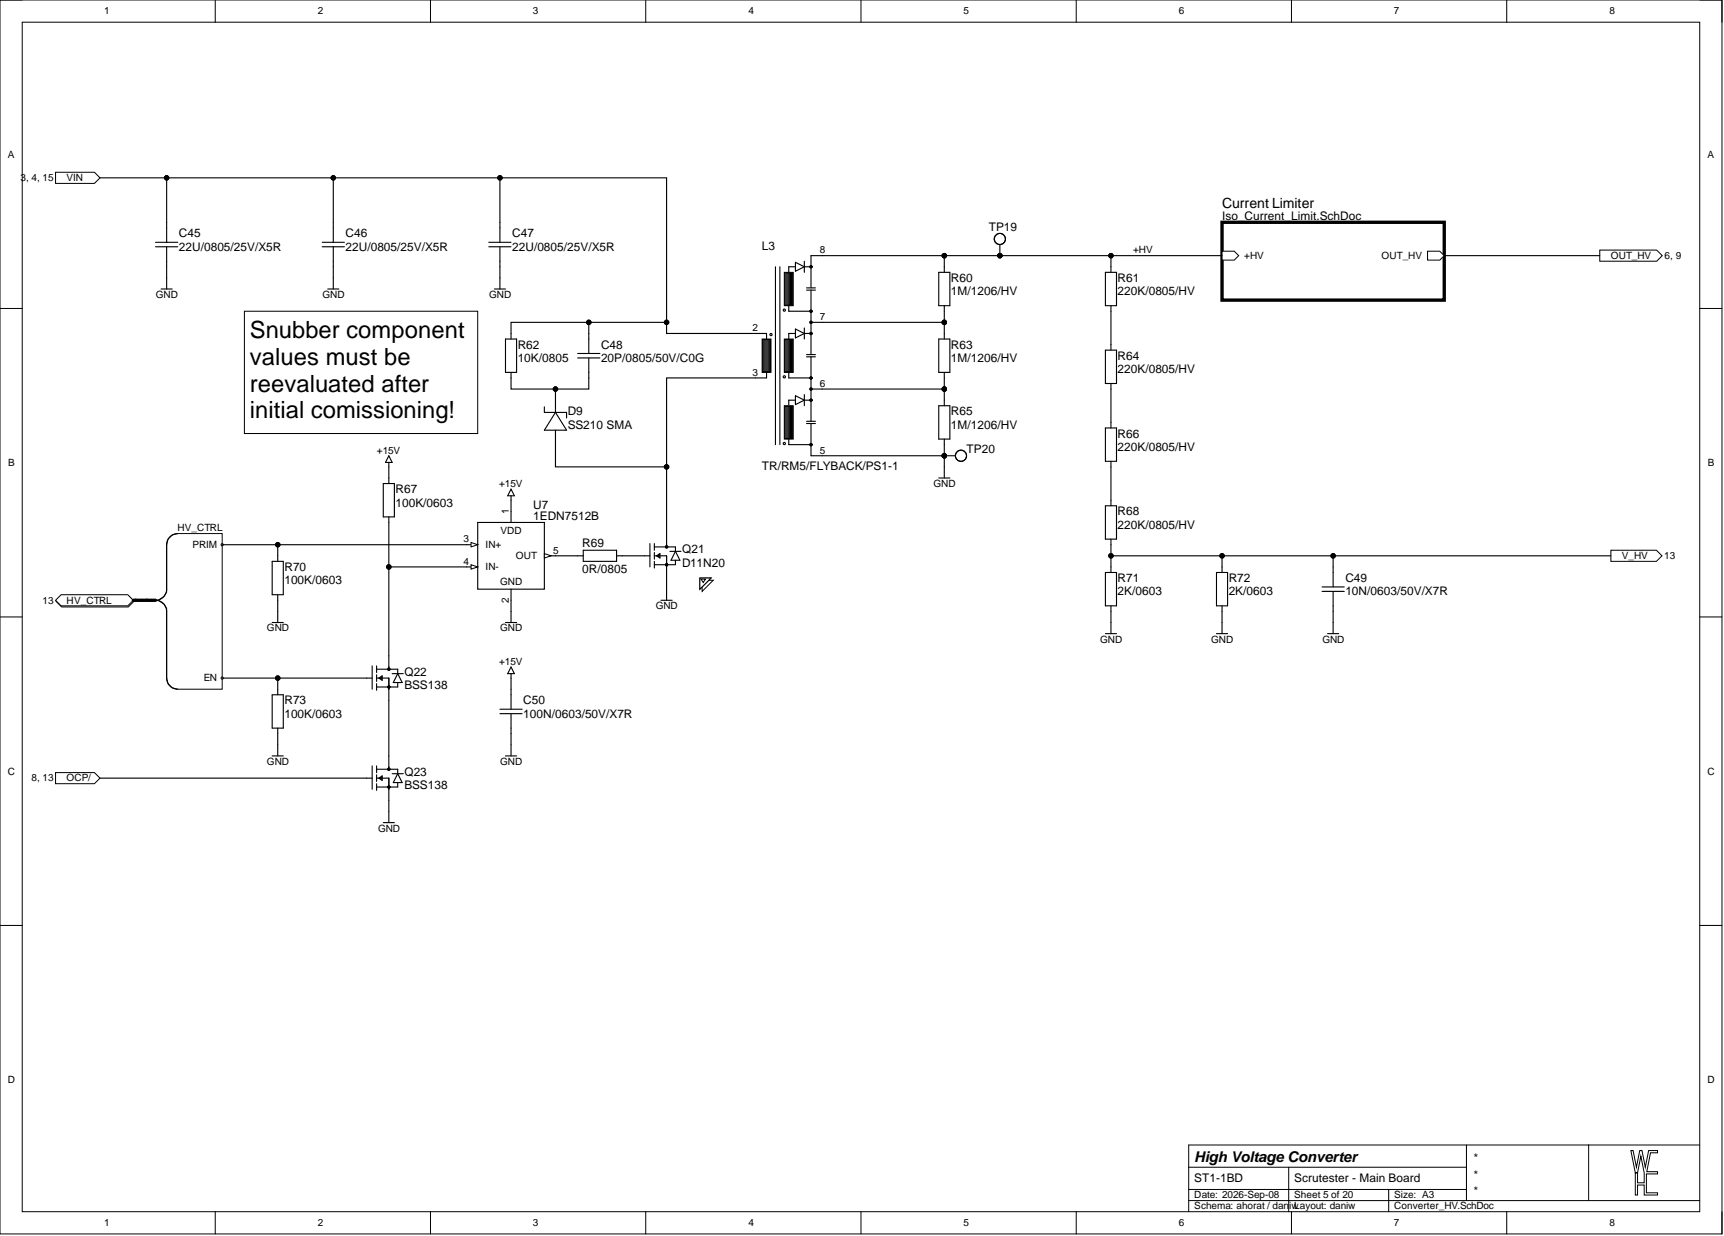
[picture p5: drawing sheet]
<svg xmlns="http://www.w3.org/2000/svg" width="393mm" height="282mm" viewBox="0 0 393 282" stroke-linecap="round" stroke-linejoin="round" font-family="sans-serif">
<defs><g id="words">
<g font-size="5.4">
<text x="57" y="77.1">Snubber component</text>
<text x="57" y="83.2">values must be</text>
<text x="57" y="89.3">reevaluated after</text>
<text x="57" y="95.4">initial comissioning!</text>
</g>
<text font-size="3.4" x="272.5" y="264.9">High Voltage Converter</text>
<text font-size="3.2" x="278.8" y="47.5">Current Limiter</text>
<g font-size="2.7">
<text x="225.6" y="52.6">TP19</text>
<text x="278.8" y="50.1">Iso_Current_Limit.SchDoc</text>
<text x="40.8" y="54.2">C45</text>
<text x="40.8" y="57.2">22U/0805/25V/X5R</text>
<text x="78.8" y="54.2">C46</text>
<text x="78.8" y="57.2">22U/0805/25V/X5R</text>
<text x="116.9" y="54.2">C47</text>
<text x="116.9" y="57.2">22U/0805/25V/X5R</text>
<text x="173.8" y="57">L3</text>
<text x="217" y="64.3">R60</text>
<text x="255" y="64.3">R61</text>
<text x="217" y="67.3">1M/1206/HV</text>
<text x="255" y="67.3">220K/0805/HV</text>
<text x="118.1" y="79.5">R62</text>
<text x="118.1" y="82.6">10K/0805</text>
<text x="137.1" y="79.5">C48</text>
<text x="137.1" y="82.6">20P/0805/50V/C0G</text>
<text x="217" y="79.5">R63</text>
<text x="217" y="82.6">1M/1206/HV</text>
<text x="255" y="82">R64</text>
<text x="255" y="85.1">220K/0805/HV</text>
<text x="129.5" y="94.7">D9</text>
<text x="217" y="94.7">R65</text>
<text x="129.5" y="97.8">SS210 SMA</text>
<text x="217" y="97.8">1M/1206/HV</text>
<text x="255" y="99.8">R66</text>
<text x="173.8" y="107.1">TR/RM5/FLYBACK/PS1-1</text>
<text x="220.5" y="103.3">TP20</text>
<text x="255" y="102.8">220K/0805/HV</text>
<text x="90.2" y="112.5">R67</text>
<text x="90.2" y="115.5">100K/0603</text>
<text x="121.7" y="116">U7</text>
<text x="121.7" y="118.6">1EDN7512B</text>
<text x="255" y="117.5">R68</text>
<text x="132.8" y="124.6">R69</text>
<text x="255" y="120.6">220K/0805/HV</text>
<text x="64.9" y="130.2">R70</text>
<text x="132.8" y="130.7">0R/0805</text>
<text x="155.6" y="126.2">Q21</text>
<text x="155.6" y="129.2">D11N20</text>
<text x="64.9" y="133.3">100K/0603</text>
<text x="255" y="132.8">R71</text>
<text x="255" y="135.8">2K/0603</text>
<text x="280.3" y="132.8">R72</text>
<text x="280.3" y="135.8">2K/0603</text>
<text x="307" y="132.8">C49</text>
<text x="307" y="135.8">10N/0603/50V/X7R</text>
<text x="92.3" y="154">Q22</text>
<text x="64.9" y="160.6">R73</text>
<text x="92.3" y="157.1">BSS138</text>
<text x="119.4" y="160.6">C50</text>
<text x="64.9" y="163.7">100K/0603</text>
<text x="119.4" y="163.7">100N/0603/50V/X7R</text>
<text x="92.3" y="176.9">Q23</text>
<text x="92.3" y="179.9">BSS138</text>
<text x="272.5" y="269.7">ST1-1BD</text>
<text x="295.3" y="269.7">Scrutester - Main Board</text>
<text x="335.9" y="265">*</text>
<text x="335.9" y="268.8">*</text>
<text x="335.9" y="272.6">*</text>
</g>
<g font-size="2.3">
<text x="23.7" y="3.3">1</text>
<text x="72.5" y="3.3">2</text>
<text x="121.6" y="3.3">3</text>
<text x="170.8" y="3.3">4</text>
<text x="219.8" y="3.3">5</text>
<text x="268.9" y="3.3">6</text>
<text x="318" y="3.3">7</text>
<text x="367.2" y="3.3">8</text>
<text x="1.8" y="36">A</text>
<text x="389.6" y="36">A</text>
<text x="4.6" y="41.3">3, 4, 15</text>
<text x="15.2" y="41.3">VIN</text>
<text x="187.1" y="57.8">8</text>
<text x="258.5" y="57.8">+HV</text>
<text x="283.9" y="59.1">+HV</text>
<text x="315.2" y="59.1">OUT_HV</text>
<text x="367.5" y="59.1">OUT_HV</text>
<text x="379.8" y="59.1">6, 9</text>
<text x="35.6" y="67.9">GND</text>
<text x="73.6" y="67.9">GND</text>
<text x="111.6" y="67.9">GND</text>
<text x="171.7" y="75.5">2</text>
<text x="187.1" y="73">7</text>
<text x="171.7" y="85.7">3</text>
<text x="187.1" y="88.2">6</text>
<text x="1.9" y="106.3">B</text>
<text x="86" y="103.4">+15V</text>
<text x="187.1" y="103.4">5</text>
<text x="389.7" y="106.3">B</text>
<text x="113.9" y="111">+15V</text>
<text x="213" y="111">GND</text>
<text x="116.1" y="117.1" transform="rotate(-90 116.1 117.1)">1</text>
<text x="40.5" y="121.2">HV_CTRL</text>
<text x="43.9" y="125">PRIM</text>
<text x="105.8" y="123.7">3</text>
<text x="110.8" y="125">IN+</text>
<text x="114.2" y="121.7">VDD</text>
<text x="105.8" y="128.8">4</text>
<text x="110.8" y="130">IN-</text>
<text x="117.7" y="127.5">OUT</text>
<text x="126.2" y="126.2">5</text>
<text x="370.1" y="127.5">V_HV</text>
<text x="379.7" y="127.5">13</text>
<text x="9.7" y="137.7">13</text>
<text x="15.2" y="137.7">HV_CTRL</text>
<text x="114.1" y="133.3">GND</text>
<text x="116.1" y="137.6" transform="rotate(-90 116.1 137.6)">2</text>
<text x="60.9" y="144">GND</text>
<text x="114.1" y="144">GND</text>
<text x="149.6" y="138.9">GND</text>
<text x="251" y="146.5">GND</text>
<text x="276.4" y="146.5">GND</text>
<text x="301.7" y="146.5">GND</text>
<text x="46.5" y="155.4">EN</text>
<text x="113.9" y="151.6">+15V</text>
<text x="1.8" y="176.7">C</text>
<text x="7.2" y="178.2">8, 13</text>
<text x="15.2" y="178.2">OCP/</text>
<text x="60.9" y="174.4">GND</text>
<text x="114.1" y="174.4">GND</text>
<text x="389.6" y="176.7">C</text>
<text x="86.3" y="189.6">GND</text>
<text x="1.8" y="247">D</text>
<text x="389.6" y="247">D</text>
<text x="272.5" y="273.3">Date: 2026-Sep-08</text>
<text x="272.5" y="275.8">Schema: ahorat / daniwLayout: daniw</text>
<text x="295.3" y="273.3">Sheet 5 of 20</text>
<text x="318.1" y="275.8">Converter_HV.SchDoc</text>
<text x="318.1" y="273.3">Size: A3</text>
<text x="23.7" y="279.6">1</text>
<text x="72.5" y="279.6">2</text>
<text x="121.6" y="279.6">3</text>
<text x="170.8" y="279.6">4</text>
<text x="219.8" y="279.6">5</text>
<text x="268.9" y="279.6">6</text>
<text x="318" y="279.6">7</text>
<text x="367.2" y="279.6">8</text>
</g>
</g></defs>
<g fill="none" stroke="#000" stroke-width=".23">
<path d="M0 0h392.9v281.4h-392.9zM0 0h5.1M49.1 0v5.1M98.2 0v5.1M147.3 0v5.1M196.4 0v5.1M245.6 0v5.1M294.7 0v5.1M343.8 0v5.1M387.8 0h5.1v5.1M5.1 5.1h382.7v271.2h-382.7zM0 70.3h5.1"/>
<path d="M387.8 70.3h5.1M0 140.7h5.1M387.8 140.7h5.1M0 211h5.1M387.8 211h5.1M49.1 276.3v5.1M98.2 276.3v5.1M147.3 276.3v5.1M196.4 276.3v5.1M245.6 276.3v5.1M271.2 266.2h63.4M271.2 273.8h116.6"/>
<path d="M271.2 271.3h63.4M294 266.2v10.1M294.7 276.3v5.1M316.8 271.3v5M334.6 261.1v12.7M343.8 276.3v5.1M362.5 261.1v12.7M387.8 261.1h-116.6v15.2M392.9 276.3v5.1"/>
</g>
<path d="M372.1 262.4h.5l.8 3.8 .7-3.8h.5l.8 3.8 .8-3.8h2v.5h-1.6l-.9 4.3h2.5v.5h-2.6v4.3h2.6v.5h-3.1v-2.3h-1.5v2.3h-.5v-5h.5v2.2h1.5v-2.2l-.7-3.8-.8 3.8h-.5z" fill-rule="evenodd" fill="#fff"/>
<path d="M372.1 262.4h.5l.8 3.8 .7-3.8h.5l.8 3.8 .8-3.8h2v.5h-1.6l-.9 4.3h2.5v.5h-2.6v4.3h2.6v.5h-3.1v-2.3h-1.5v2.3h-.5v-5h.5v2.2h1.5v-2.2l-.7-3.8-.8 3.8h-.5z" fill="none" stroke="#000" stroke-width=".23"/>
<path d="M12.7 39.3h8.8l1.3 1.3-1.3 1.2h-8.8z" fill-rule="evenodd" fill="#fff"/>
<path d="M12.7 39.3h8.8l1.3 1.3-1.3 1.2h-8.8z" fill="none" stroke="#000" stroke-width=".23"/>
<path d="M14.1 135.9h15.2l1.2 1.2-1.2 1.3h-15.2l-1.3-1.3z" fill-rule="evenodd" fill="#fff"/>
<path d="M14.1 135.9h15.2l1.2 1.2-1.2 1.3h-15.2l-1.3-1.3z" fill="none" stroke="#000" stroke-width=".23"/>
<path d="M13.9 135.6h15.2l1.3 1.3-1.3 1.3h-15.2l-1.2-1.3z" fill-rule="evenodd" fill="#fff"/>
<path d="M13.9 135.6h15.2l1.3 1.3-1.3 1.3h-15.2l-1.2-1.3z" fill="none" stroke="#000" stroke-width=".23"/>
<path d="M365 57h13l1.3 1.3-1.3 1.3h-13z" fill-rule="evenodd" fill="#fff"/>
<path d="M365 57h13l1.3 1.3-1.3 1.3h-13z" fill="none" stroke="#000" stroke-width=".23"/>
<g fill="none" stroke="#000" stroke-width=".25">
<path d="M147 126.8h1.3M148.3 124v5.3M149.3 126.8h2.8v5M149.3 124v1.5M149.3 126v1.5M149.3 128v1.5M149.3 124.7h4.8v1M149.8 126.8l.8-.6v1.1zM150.6 126.5l-.5 .3 .5 .2M150.8 136.9h2.6M152.1 121.7v3M152.1 134.4v2.5"/>
<path d="M152.8 125.7h2.6M154.1 127.8v1h-4.8M154.1 125.7l1 2.1h-2z"/>
<circle cx="152.1" cy="124.7" r=".25"/>
<circle cx="152.1" cy="128.8" r=".25"/>
</g>
<path d="M39.3 122l1.3-.3h10.1v35.5h-10.1l-1.3-.3-1-1-.3-1.3v-15.8l-.6-1.1-1.3-.8 1.3-.9 .6-1v-10.8l.3-1.3z" fill-rule="evenodd" fill="#fff"/>
<path d="M39.3 122l1.3-.3h10.1v35.5h-10.1l-1.3-.3-1-1-.3-1.3v-15.8l-.6-1.1-1.3-.8 1.3-.9 .6-1v-10.8l.3-1.3z" fill="none" stroke="#000" stroke-width=".23"/>
<path d="M40.6 121.7a2.54 2.54 0 0 0-2.6 2.5v10.2a2.53 2.53 0 0 1-2.5 2.5 2.53 2.53 0 0 1 2.5 2.5v15.2a2.53 2.53 0 0 0 2.6 2.6" fill="none" stroke="#000" stroke-width=".25"/>
<circle cx="50.7" cy="154.6" r=".25" fill="#fff"/>
<circle cx="50.7" cy="154.6" r=".25" fill="none" stroke="#000" stroke-width=".23"/>
<circle cx="50.7" cy="124.2" r=".25" fill="#fff"/>
<circle cx="50.7" cy="124.2" r=".25" fill="none" stroke="#000" stroke-width=".23"/>
<path d="M109 119.1h15.2v15.3h-15.2z" fill-rule="evenodd" fill="#fff"/>
<path d="M109 119.1h15.2v15.3h-15.2zM116.6 116.6v2.5M124.2 126.8h2.5" fill="none" stroke="#000" stroke-width=".25"/>
<path d="M124.2 126.2l1.5 .6-1.5 .5z" fill="#fff"/>
<path d="M124.2 126.2l1.5 .6-1.5 .5z" fill="none" stroke="#000" stroke-width=".23"/>
<path d="M106.5 129.3h2.5M116.6 134.4v2.5" fill="none" stroke="#000" stroke-width=".25"/>
<path d="M107.5 128.8l1.5 .5-1.5 .5z" fill="#fff"/>
<path d="M107.5 128.8l1.5 .5-1.5 .5z" fill="none" stroke="#000" stroke-width=".23"/>
<path d="M106.5 124.2h2.5" fill="none" stroke="#000" stroke-width=".25"/>
<path d="M107.5 123.7l1.5 .5-1.5 .5z" fill="#fff"/>
<path d="M107.5 123.7l1.5 .5-1.5 .5z" fill="none" stroke="#000" stroke-width=".23"/>
<g fill="none" stroke="#000" stroke-width=".25">
<path d="M252.2 62.1h2.5v7.6h-2.5zM253.5 60.8v1.3M253.5 69.7v1.3M116.6 113.1v1M116.6 111.5l.8 1.6h-1.6zM116.6 139.4v2.6M252.2 130.6h2.5v7.6h-2.5zM253.5 129.3v1.3M253.5 138.2v1.2M62.1 158.4h2.5v7.6h-2.5zM63.4 157.2v1.2M83.6 154.6h1.3"/>
<path d="M84.9 151.9v5.3M85.9 154.6h2.8v5.1M85.9 151.9v1.5M85.9 153.9v1.5M85.9 155.9v1.5M85.9 152.6h4.8v1M86.4 154.6l.8-.5v1zM87.2 154.4l-.5 .2 .5 .3M88.7 149.6v3M89.5 153.6h2.5M90.7 155.7v1h-4.8M90.7 153.6l1.1 2.1h-2.1z"/>
<path d="M115.3 142h2.6M252.2 144.5h2.5M253.5 142v2.5M62.1 172.4h2.5M63.4 166v1.3M63.4 169.9v2.5M87.4 187.6h2.6M88.7 185.1v2.5"/>
<circle cx="88.7" cy="156.7" r=".25"/>
<circle cx="88.7" cy="152.6" r=".25"/>
</g>
<path d="M367.5 125.5h10.4l1.3 1.3-1.3 1.2h-10.4z" fill-rule="evenodd" fill="#fff"/>
<g fill="none" stroke="#000" stroke-width=".23">
<path d="M367.5 125.5h10.4l1.3 1.3-1.3 1.2h-10.4z"/>
<circle cx="215.5" cy="73.5" r=".51"/>
<circle cx="215.5" cy="88.7" r=".51"/>
</g>
<g fill="none" stroke="#000" stroke-width=".25">
<path d="M35.5 55.3h5.1M35.5 56.3h5.1M38 50.7v4.6M38 56.3v4.5M73.5 55.3h5.1M73.5 56.3h5.1M76 50.7v4.6M76 56.3v4.5M111.5 55.3h5.1M111.5 56.3h5.1M114.1 50.7v4.6M114.1 56.3v4.5"/>
<path d="M36.8 65.9h2.5M38 63.4v2.5M74.8 65.9h2.5M76 63.4v2.5M112.8 65.9h2.5M114.1 63.4v2.5M172.4 76h2.5M214.2 62.1h2.5v7.6h-2.5zM214.2 77.3h2.5v7.6h-2.5zM215.5 60.8v1.3M215.5 69.7v1.3M215.5 76v1.3"/>
<path d="M252.2 79.9h2.5v7.6h-2.5zM253.5 78.6v1.3M172.4 86.2h2.5M214.2 92.5h2.5v7.6h-2.5zM215.5 84.9v1.3M215.5 91.3v1.2M252.2 97.6h2.5v7.6h-2.5zM253.5 87.5v1.2M253.5 96.3v1.3M87.4 110.3h2.6v7.6h-2.6zM88.7 109v1.3M88.7 117.9v1.2"/>
<path d="M214.2 109h2.5M215.5 100.1v1.3M215.5 106.5v2.5M252.2 115.3h2.5v7.6h-2.5zM253.5 105.2v1.3M253.5 114.1v1.2M131.8 126.8h1.3M133.1 125.5h7.6v2.5h-7.6zM140.7 126.8h1.2M253.5 122.9v1.3M116.6 153.6v1M116.6 157.2v4.5"/>
<path d="M116.6 152.1l.8 1.5h-1.6zM114.1 161.7h5M114.1 162.8h5M115.3 172.4h2.6M116.6 162.8v4.5M116.6 169.9v2.5"/>
</g>
<g fill="#000">
<circle cx="215.5" cy="73.5" r=".51"/>
<circle cx="215.5" cy="88.7" r=".51"/>
</g>
<circle cx="175.9" cy="76.3" r=".25" fill="#fff"/>
<g fill="none" stroke="#000" stroke-width=".25">
<path d="M176.9 60.8v40.6M177.9 60.8v40.6"/>
<circle cx="175.9" cy="76.3" r=".25"/>
</g>
<circle cx="179" cy="85.9" r=".25" fill="#fff"/>
<g fill="none" stroke="#000" stroke-width=".25">
<path d="M180 76h1.5M181.5 75l2 1-2 1.1zM183.5 74.8v2.5M183.5 76h1.5v4.9M184 80.9h2M184 81.4h2M185 81.4v4.8h-5"/>
<circle cx="185" cy="76" r=".25"/>
<circle cx="185" cy="76.1" r=".25"/>
<circle cx="179" cy="85.9" r=".25"/>
<circle cx="185" cy="86.2" r=".25"/>
</g>
<circle cx="179" cy="101.1" r=".25" fill="#fff"/>
<g fill="none" stroke="#000" stroke-width=".25">
<path d="M180 91.3h1.5M181.5 90.2l2 1.1-2 1zM183.5 90v2.5M183.5 91.3h1.5v4.8M184 96.1h2M184 96.6h2M185 96.6v4.8h-5M185 103.9h2.6"/>
<circle cx="185" cy="91.3" r=".25"/>
<circle cx="179" cy="101.1" r=".25"/>
<circle cx="185" cy="101.4" r=".25"/>
</g>
<circle cx="179" cy="70.7" r=".25" fill="#fff"/>
<g fill="none" stroke="#000" stroke-width=".25">
<path d="M181.5 59.8l2 1-2 1.1zM183.5 59.6v2.5M185 58.3h2.6M174.9 76v1.3M180 71h5M180 60.8h1.5M183.5 60.8h1.5v4.9M184 65.7h2M184 66.2h2M185 66.2v9.8M185 73.5h2.6M174.9 84.9v1.3"/>
<path d="M185 86.2v5.1M185 88.7h2.6"/>
<circle cx="179" cy="70.7" r=".25"/>
<circle cx="185" cy="71" r=".25"/>
<circle cx="185" cy="60.8" r=".25"/>
</g>
<path d="M173.9 77.3h2v7.6h-2z" fill-rule="evenodd" fill="#fff"/>
<path d="M173.9 77.3h2v7.6h-2z" fill="none" stroke="#000" stroke-width=".23"/>
<path d="M174 77.4h1.8v7.4h-1.8zM174.3 77.4v7.4M174.5 77.4v7.4M174.8 77.4v7.4M175 77.4v7.4M175.3 77.4v7.4M175.5 77.4v7.4M180 91.3v1.2M180 100.1v1.3" fill="none" stroke="#000" stroke-width=".25"/>
<path d="M179 92.5h2v7.6h-2z" fill-rule="evenodd" fill="#fff"/>
<path d="M179 92.5h2v7.6h-2z" fill="none" stroke="#000" stroke-width=".23"/>
<path d="M180 76v1.3M179.1 92.7h1.8v7.3h-1.8zM179.3 92.7v7.3M179.6 92.7v7.3M179.8 92.7v7.3M180 84.9v1.3M180.1 92.7v7.3M180.3 92.7v7.3M180.6 92.7v7.3" fill="none" stroke="#000" stroke-width=".25"/>
<path d="M179 77.3h2v7.6h-2z" fill-rule="evenodd" fill="#fff"/>
<path d="M179 77.3h2v7.6h-2z" fill="none" stroke="#000" stroke-width=".23"/>
<path d="M179.1 77.4h1.8v7.4h-1.8zM179.3 77.4v7.4M179.6 77.4v7.4M179.8 77.4v7.4M180 60.8v1.3M180 69.7v1.3M180.1 77.4v7.4M180.3 77.4v7.4M180.6 77.4v7.4" fill="none" stroke="#000" stroke-width=".25"/>
<path d="M179 62.1h2v7.6h-2z" fill-rule="evenodd" fill="#fff"/>
<path d="M179 62.1h2v7.6h-2z" fill="none" stroke="#000" stroke-width=".23"/>
<g fill="none" stroke="#000" stroke-width=".25">
<path d="M185 58.3v2.5M115.3 77.3h2.6v7.6h-2.6zM116.6 76v1.3M134.3 76v4.6M179.1 62.2h1.8v7.4h-1.8zM179.3 62.2v7.4M179.6 62.2v7.4M179.8 62.2v7.4M180.1 62.2v7.4M180.3 62.2v7.4M180.6 62.2v7.4M116.6 84.9v1.3"/>
<path d="M124.2 92.8v1.2h5.1v1.3M126.7 91.3v2.7M126.7 98.1v3.3M126.7 94l2.6 4.1h-5.1zM131.8 80.6h5.1M131.8 81.6h5.1M134.3 81.6v4.6M185 101.4v2.5"/>
<circle cx="185" cy="73.5" r=".25"/>
<circle cx="185" cy="88.7" r=".25"/>
</g>
<path d="M12.7 176.2h8.8l1.3 1.3-1.3 1.2h-8.8z" fill-rule="evenodd" fill="#fff"/>
<path d="M12.7 176.2h8.8l1.3 1.3-1.3 1.2h-8.8z" fill="none" stroke="#000" stroke-width=".23"/>
<g fill="none" stroke="#000" stroke-width=".25">
<path d="M83.6 177.5h1.3M84.9 174.7v5.3M85.9 177.5h2.8v5M85.9 174.7v1.5M85.9 176.7v1.5M85.9 178.7v1.5M85.9 175.4h4.8v1M86.4 177.5l.8-.6v1.1zM87.2 177.2l-.5 .3 .5 .2M88.7 172.4v3M89.5 176.4h2.5M90.7 178.5v1h-4.8"/>
<path d="M90.7 176.4l1.1 2.1h-2.1z"/>
<circle cx="88.7" cy="175.4" r=".25"/>
<circle cx="88.7" cy="179.5" r=".25"/>
</g>
<path d="M278.8 50.7h50.7v17.7h-50.7z" fill-rule="evenodd" fill="#fff"/>
<path d="M278.8 50.7h50.7v17.7h-50.7z" fill="none" stroke="#000" stroke-width=".76"/>
<path d="M278.8 57.3h2.8l1 1-1 1h-2.8z" fill-rule="evenodd" fill="#fff"/>
<path d="M278.8 57.3h2.8l1 1-1 1h-2.8z" fill="none" stroke="#000" stroke-width=".23"/>
<path d="M325.7 57.3h2.8l1 1-1 1h-2.8z" fill-rule="evenodd" fill="#fff"/>
<g fill="none" stroke="#000" stroke-width=".23">
<path d="M325.7 57.3h2.8l1 1-1 1h-2.8z"/>
<circle cx="228.1" cy="58.3" r=".51"/>
<circle cx="215.5" cy="103.9" r=".51"/>
</g>
<g fill="none" stroke="#000" stroke-width=".25">
<path d="M228.1 55.8v2.5M88.7 103.9l.8 1.6h-1.5zM88.7 105.5v1M215.5 103.9h2.5M62.1 128h2.5v7.6h-2.5zM63.4 126.8v1.2M63.4 135.6v1.3M63.4 139.4v2.6M277.6 130.6h2.5v7.6h-2.5zM278.8 129.3v1.3M278.8 138.2v1.2M301.6 133.9h5.1"/>
<path d="M301.6 134.9h5.1M304.2 129.3v4.6M304.2 134.9v4.5M62.1 142h2.5M277.6 144.5h2.5M278.8 142v2.5M302.9 144.5h2.5M304.2 142v2.5"/>
<circle cx="228.1" cy="54.5" r="1.27"/>
<circle cx="219.3" cy="103.9" r="1.27"/>
</g>
<g fill="#000">
<circle cx="228.1" cy="58.3" r=".51"/>
<circle cx="215.5" cy="103.9" r=".51"/>
</g>
<path d="M55.8 71h53.2v27.9h-53.2z" fill-rule="evenodd" fill="#fff"/>
<g fill="none" stroke="#000" stroke-width=".23">
<path d="M55.8 71h53.2v27.9h-53.2z"/>
<circle cx="38" cy="40.6" r=".51"/>
<circle cx="76" cy="40.6" r=".51"/>
<circle cx="114.1" cy="40.6" r=".51"/>
<circle cx="215.5" cy="58.3" r=".51"/>
<circle cx="228.1" cy="58.3" r=".51"/>
<circle cx="253.5" cy="58.3" r=".51"/>
<circle cx="134.3" cy="73.5" r=".51"/>
<circle cx="152.1" cy="73.5" r=".51"/>
<circle cx="215.5" cy="73.5" r=".51"/>
<circle cx="126.7" cy="88.7" r=".51"/>
<circle cx="215.5" cy="88.7" r=".51"/>
<circle cx="152.1" cy="106.5" r=".51"/>
<circle cx="215.5" cy="103.9" r=".51"/>
<circle cx="63.4" cy="124.2" r=".51"/>
<circle cx="88.7" cy="129.3" r=".51"/>
<circle cx="253.5" cy="126.8" r=".51"/>
<circle cx="278.8" cy="126.8" r=".51"/>
<circle cx="304.2" cy="126.8" r=".51"/>
<circle cx="63.4" cy="154.6" r=".51"/>
</g>
<g fill="none" stroke="#000" stroke-width=".25">
<path d="M22.8 40.6h129.3v35.4h20.3M38 40.6v10.1M76 40.6v10.1M114.1 40.6v10.1M187.6 58.3h27.9M215.5 58.3h63.3M215.5 58.3v2.5M253.5 58.3v2.5M329.5 58.3h35.5M38 60.8v2.6M76 60.8v2.6M114.1 60.8v2.6"/>
<path d="M116.6 76v-2.5h17.7v2.5M134.3 73.5h17.8M187.6 73.5h27.9M215.5 71v5M253.5 71v7.6M116.6 86.2v2.5h17.7v-2.5M126.7 88.7v2.6M172.4 86.2h-20.3v20.3h-25.4v-5.1M187.6 88.7h27.9M215.5 86.2v5.1M253.5 88.7v7.6M88.7 106.5v2.5"/>
<path d="M88.7 119.1v10.2M116.6 114.1v2.5M152.1 106.5v15.2M187.6 103.9h27.9v2.6M215.5 101.4v2.5M253.5 106.5v7.6M30.4 136.9h5.1M50.7 124.2h55.8M63.4 124.2v2.6M63.4 136.9v2.5M106.5 129.3h-17.8v20.3M116.6 136.9v2.5"/>
<path d="M126.7 126.8h5.1M141.9 126.8h5.1M152.1 131.8v2.6M253.5 126.8h114M253.5 124.2v5.1M253.5 139.4v2.6M278.8 126.8v2.5M278.8 139.4v2.6M304.2 126.8v2.5M304.2 139.4v2.6M50.7 154.6h32.9M63.4 154.6v2.6"/>
<path d="M88.7 159.7v12.7M116.6 154.6v2.6M22.8 177.5h60.8M63.4 167.3v2.6M116.6 167.3v2.6M88.7 182.5v2.6"/>
</g>
<g fill="#000">
<circle cx="38" cy="40.6" r=".51"/>
<circle cx="76" cy="40.6" r=".51"/>
<circle cx="114.1" cy="40.6" r=".51"/>
<circle cx="215.5" cy="58.3" r=".51"/>
<circle cx="228.1" cy="58.3" r=".51"/>
<circle cx="253.5" cy="58.3" r=".51"/>
<circle cx="134.3" cy="73.5" r=".51"/>
<circle cx="152.1" cy="73.5" r=".51"/>
<circle cx="215.5" cy="73.5" r=".51"/>
<circle cx="126.7" cy="88.7" r=".51"/>
<circle cx="215.5" cy="88.7" r=".51"/>
<circle cx="152.1" cy="106.5" r=".51"/>
<circle cx="215.5" cy="103.9" r=".51"/>
<circle cx="63.4" cy="124.2" r=".51"/>
<circle cx="88.7" cy="129.3" r=".51"/>
<circle cx="253.5" cy="126.8" r=".51"/>
<circle cx="278.8" cy="126.8" r=".51"/>
<circle cx="304.2" cy="126.8" r=".51"/>
<circle cx="63.4" cy="154.6" r=".51"/>
</g>
<path d="M30.4 136.9h5.1" fill="none" stroke="#000" stroke-width=".76"/>
<path d="M30.9 136.7l1 .4M33.5 136.7l1 .4" fill="none" stroke="#000" stroke-width=".38"/>
<path d="M160.2 132.3h2.5l-2.5 2.6z" fill-rule="evenodd" fill="#fff"/>
<path d="M160.2 132.3h2.5l-2.5 2.6z" fill="none" stroke="#000" stroke-width=".23"/>
<path d="M159.7 131.8h2.5l-2.5 2.6z" fill-rule="evenodd" fill="#fff"/>
<path d="M159.7 131.8h2.5l-2.5 2.6z" fill="none" stroke="#000" stroke-width=".23"/>
<path d="M159.7 131.8h2.5l-2.5 2.6z" fill="#fff"/>
<path d="M159.7 131.8h2.5l-2.5 2.6z" fill="none" stroke="#000" stroke-width=".23"/>
<path d="M159.9 132.1h1.1l-.6 .7z" fill="#fff"/>
<path d="M159.9 132.1h1.1l-.6 .7z" fill="none" stroke="#000" stroke-width=".23"/>
<use href="#words"/>
</svg>
